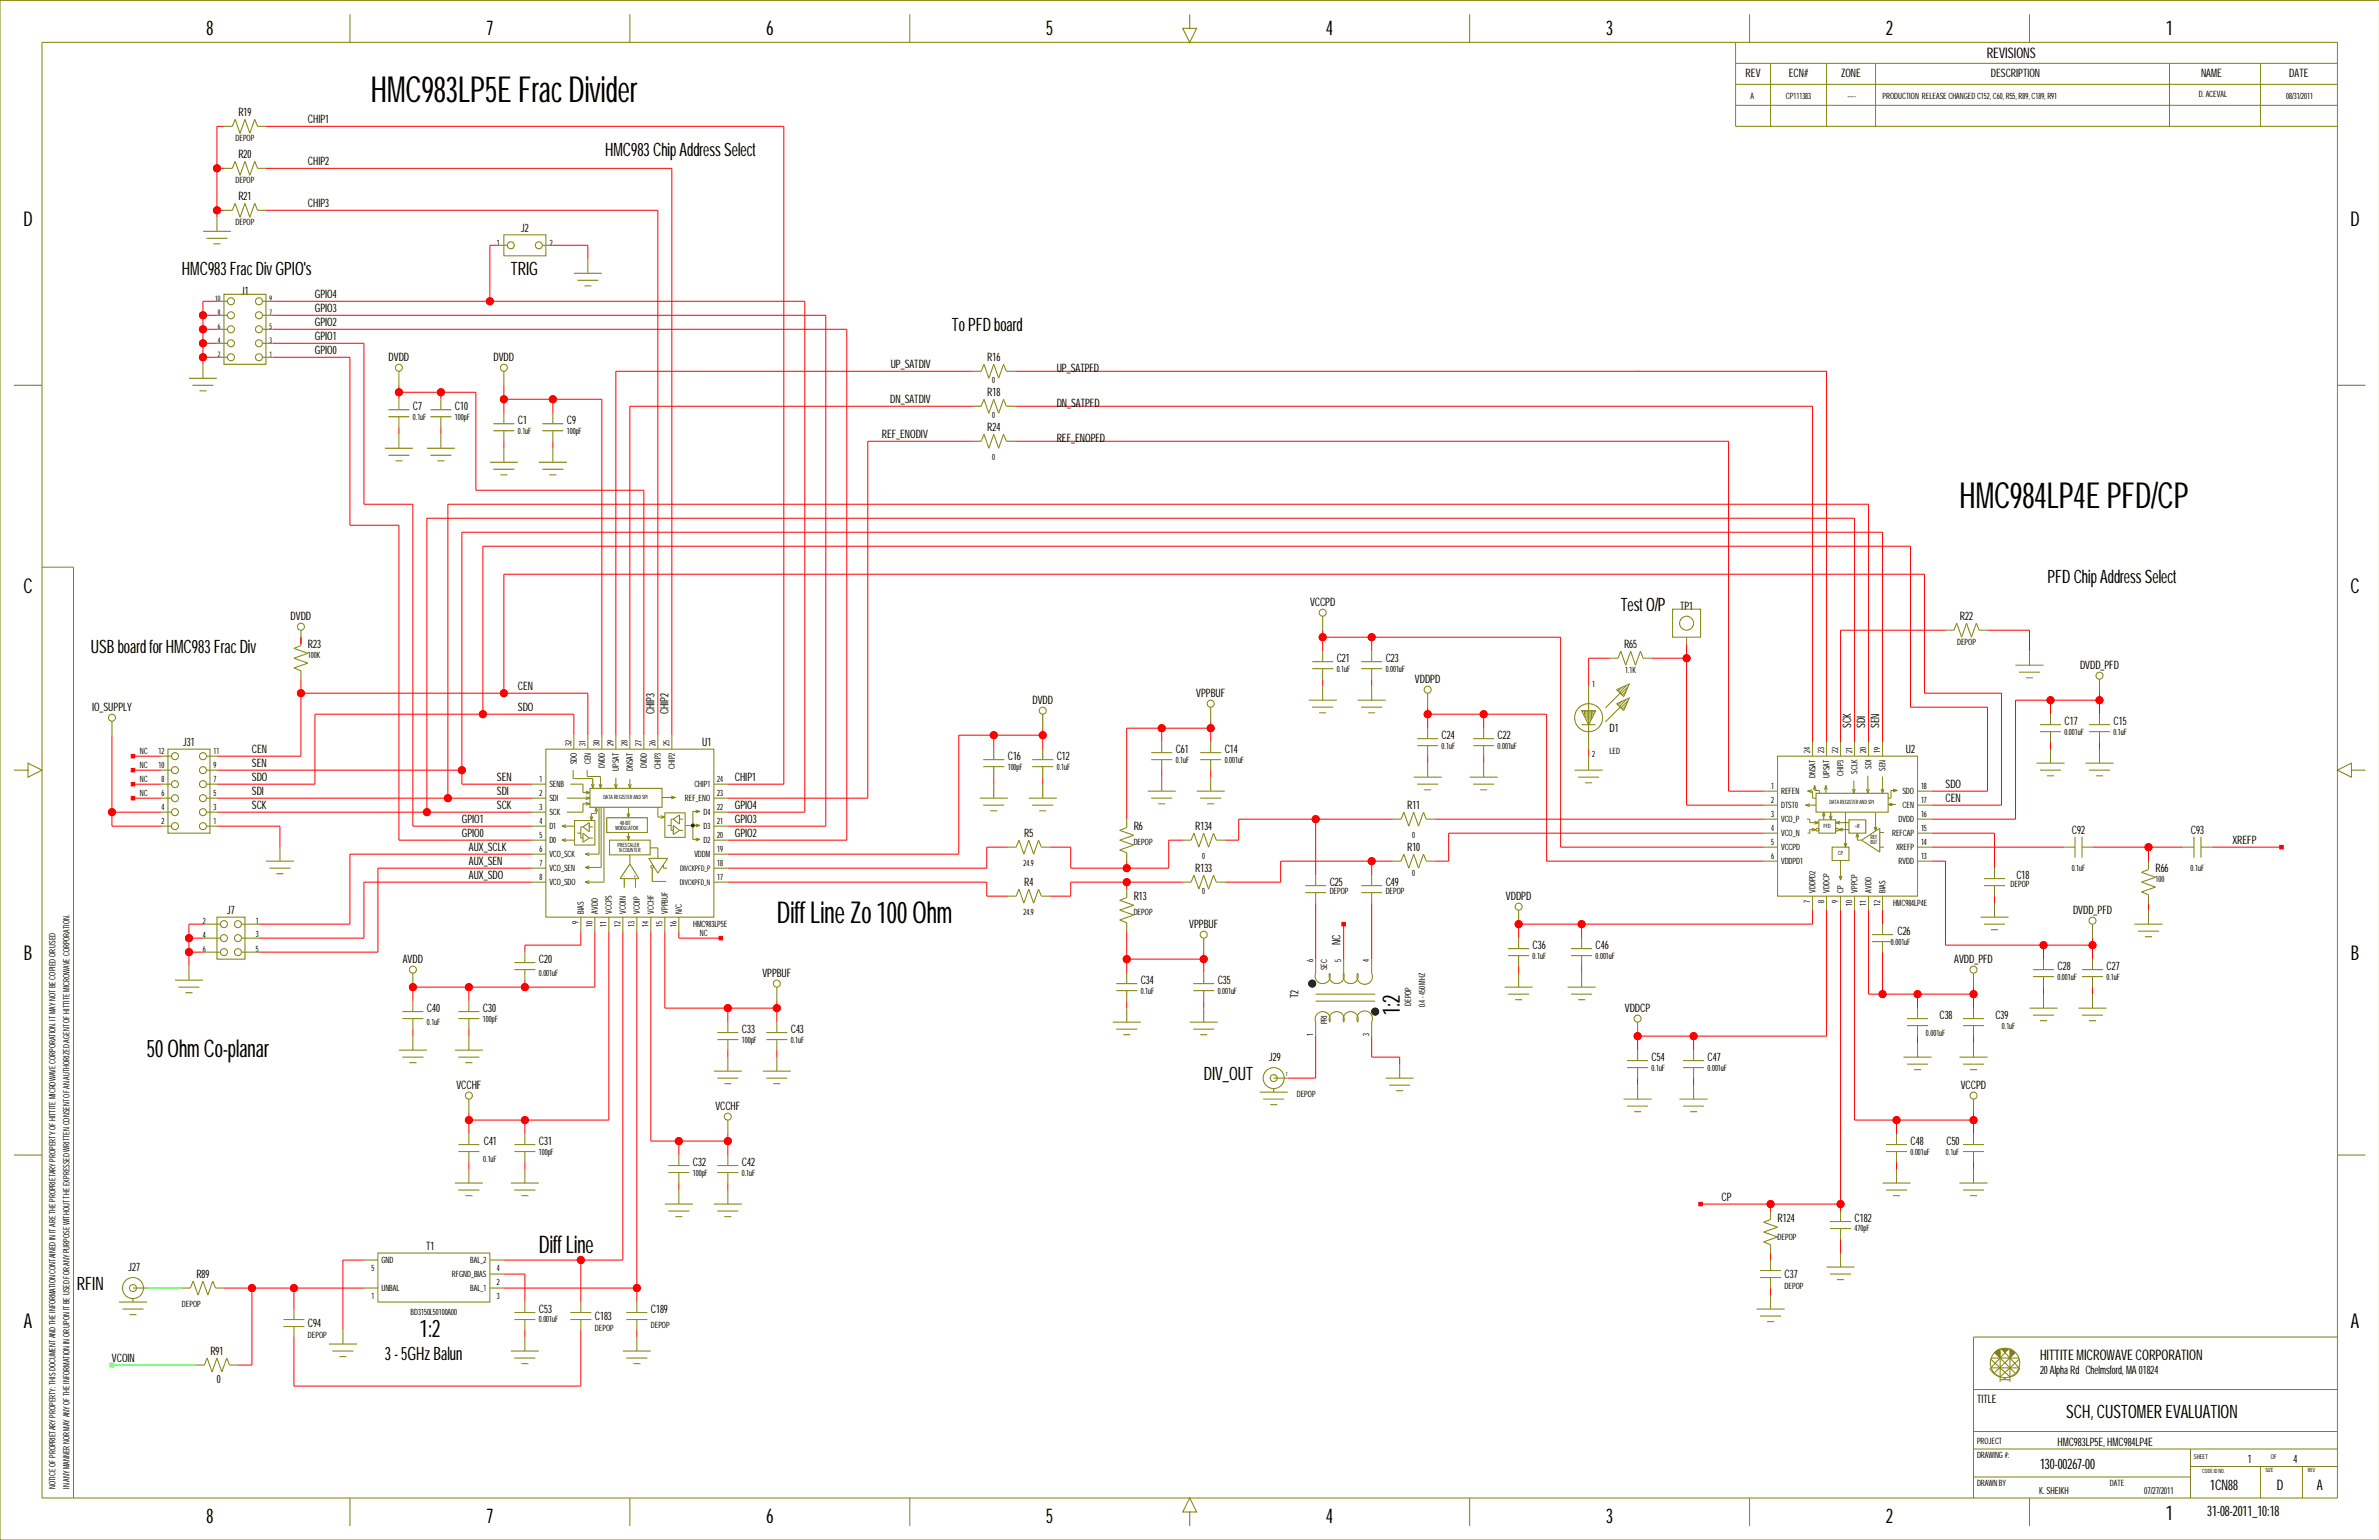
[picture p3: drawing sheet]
<svg xmlns="http://www.w3.org/2000/svg" width="863mm" height="559mm" viewBox="0 0 863 559" stroke-linecap="round" stroke-linejoin="round" font-family="sans-serif">
<defs><g id="words">
<g font-size="13.1">
<text x="134.6" y="37.1">HMC983LP5E Frac Divider</text>
<text x="711" y="184.4">HMC984LP4E PFD/CP</text>
</g>
<text font-size="10.9" x="281.9" y="334.8">Diff Line Zo 100 Ohm</text>
<g font-size="8.8">
<text x="507.9" y="368.3" transform="rotate(-90 507.9 368.3)">1:2</text>
<text x="53.3" y="383.6">50 Ohm Co-planar</text>
<text x="195.5" y="454.7">Diff Line</text>
<text x="152.4" y="485.2">1:2</text>
</g>
<g font-size="7.4">
<text x="74.9" y="12.8">8</text>
<text x="176.5" y="12.8">7</text>
<text x="278.1" y="12.8">6</text>
<text x="379.7" y="12.8">5</text>
<text x="481.2" y="12.8">4</text>
<text x="582.8" y="12.8">3</text>
<text x="684.4" y="12.8">2</text>
<text x="786" y="12.8">1</text>
<text x="8.5" y="81.8">D</text>
<text x="852.8" y="81.8">D</text>
<text x="8.5" y="215.1">C</text>
<text x="852.8" y="215.1">C</text>
<text x="8.6" y="348.5">B</text>
<text x="853" y="348.5">B</text>
<text x="8.6" y="481.8">A</text>
<text x="853" y="481.8">A</text>
<text x="786" y="551.4">1</text>
<text x="74.9" y="552.6">8</text>
<text x="176.5" y="552.6">7</text>
<text x="278.1" y="552.6">6</text>
<text x="379.7" y="552.6">5</text>
<text x="481.2" y="552.6">4</text>
<text x="582.8" y="552.6">3</text>
<text x="684.4" y="552.6">2</text>
</g>
<g font-size="6.7">
<text x="219.5" y="56.7">HMC983 Chip Address Select</text>
<text x="66" y="99.8">HMC983 Frac Div GPIO's</text>
<text x="185.4" y="99.8">TRIG</text>
<text x="345.4" y="120.1">To PFD board</text>
<text x="743" y="211.6">PFD Chip Address Select</text>
<text x="588.1" y="221.7">Test O/P</text>
<text x="33" y="236.9">USB board for HMC983 Frac Div</text>
<text x="436.8" y="391.9">DIV_OUT</text>
<text x="27.9" y="468">RFIN</text>
<text x="139.7" y="493.4">3 - 5GHz Balun</text>
<text x="749.8" y="514.6">SCH, CUSTOMER EVALUATION</text>
</g>
<g font-size="5.3">
<text x="720.9" y="21.2">REVISIONS</text>
<text x="740.2" y="493.3">HITTITE MICROWAVE CORPORATION</text>
<text x="740.2" y="533.2">130-00267-00</text>
<text x="802" y="540.8">1CN88</text>
<text x="826.2" y="540.8">D</text>
<text x="840.7" y="540.8">A</text>
<text x="800.9" y="549.9">31-08-2011_10:18</text>
</g>
<g font-size="4.2">
<text x="633.4" y="27.9">REV</text>
<text x="649.1" y="27.9">ECN#</text>
<text x="668.1" y="27.9">ZONE</text>
<text x="722.4" y="27.9">DESCRIPTION</text>
<text x="798.7" y="27.9">NAME</text>
<text x="830.7" y="27.9">DATE</text>
<text x="86.5" y="42.1">R19</text>
<text x="111.7" y="44.6">CHIP1</text>
<text x="86.5" y="57.3">R20</text>
<text x="111.7" y="59.9">CHIP2</text>
<text x="86.5" y="72.6">R21</text>
<text x="111.7" y="75.1">CHIP3</text>
<text x="189.1" y="84.2">J2</text>
<text x="87.5" y="107.1">J1</text>
<text x="114.3" y="108.1">GPIO4</text>
<text x="114.3" y="113.2">GPIO3</text>
<text x="114.3" y="118.3">GPIO2</text>
<text x="114.3" y="123.4">GPIO1</text>
<text x="114.3" y="128.4">GPIO0</text>
<text x="141" y="131">DVDD</text>
<text x="179.1" y="131">DVDD</text>
<text x="358.2" y="131">R16</text>
<text x="323.2" y="133.5">UP_SATDIV</text>
<text x="383.5" y="135">UP_SATPFD</text>
<text x="358.2" y="143.7">R18</text>
<text x="149.8" y="148.8">C7</text>
<text x="165.1" y="148.8">C10</text>
<text x="323" y="146.2">DN_SATDIV</text>
<text x="383.5" y="147.7">DN_SATPFD</text>
<text x="187.9" y="153.9">C1</text>
<text x="205.7" y="153.9">C9</text>
<text x="320" y="158.9">REF_ENODIV</text>
<text x="358.2" y="156.4">R24</text>
<text x="383.5" y="160.4">REF_ENOPFD</text>
<text x="475.3" y="219.9">VCCPD</text>
<text x="609.6" y="221.4">TP1</text>
<text x="105.5" y="224.9">DVDD</text>
<text x="711.2" y="224.9">R22</text>
<text x="111.7" y="235.2">R23</text>
<text x="589.3" y="235.1">R65</text>
<text x="485" y="240.2">C21</text>
<text x="502.8" y="240.2">C23</text>
<text x="754.8" y="242.7">DVDD_PFD</text>
<text x="187.9" y="250.3">CEN</text>
<text x="513.4" y="247.8">VDDPD</text>
<text x="33.4" y="258">IO_SUPPLY</text>
<text x="187.9" y="258">SDO</text>
<text x="374.6" y="255.4">DVDD</text>
<text x="434.1" y="252.9">VPPBUF</text>
<text x="237.5" y="259.1" transform="rotate(-90 237.5 259.1)">CHIP3</text>
<text x="242.6" y="259.1" transform="rotate(-90 242.6 259.1)">CHIP2</text>
<text x="749.1" y="263.1">C17</text>
<text x="766.9" y="263.1">C15</text>
<text x="523.1" y="268.2">C24</text>
<text x="543.4" y="268.2">C22</text>
<text x="584.1" y="265.6">D1</text>
<text x="671.8" y="264.2" transform="rotate(-90 671.8 264.2)">SCK</text>
<text x="676.8" y="264.2" transform="rotate(-90 676.8 264.2)">SDI</text>
<text x="681.9" y="264.2" transform="rotate(-90 681.9 264.2)">SEN</text>
<text x="66.5" y="270.7">J31</text>
<text x="91.4" y="273.2">CEN</text>
<text x="254.8" y="270.7">U1</text>
<text x="365.7" y="275.8">C16</text>
<text x="383.5" y="275.8">C12</text>
<text x="426.6" y="273.3">C61</text>
<text x="444.4" y="273.3">C14</text>
<text x="691.6" y="273.2">U2</text>
<text x="91.4" y="278.3">SEN</text>
<text x="91.4" y="283.4">SDO</text>
<text x="180.3" y="283.4">SEN</text>
<text x="266.6" y="283.4">CHIP1</text>
<text x="706" y="285.9">SDO</text>
<text x="91.4" y="288.4">SDI</text>
<text x="91.4" y="293.5">SCK</text>
<text x="180.3" y="293.5">SCK</text>
<text x="180.3" y="288.4">SDI</text>
<text x="266.6" y="293.5">GPIO4</text>
<text x="510.6" y="293.5">R11</text>
<text x="706" y="291">CEN</text>
<text x="167.6" y="298.6">GPIO1</text>
<text x="266.6" y="298.6">GPIO3</text>
<text x="167.6" y="303.7">GPIO0</text>
<text x="266.6" y="303.7">GPIO2</text>
<text x="371.6" y="303.7">R5</text>
<text x="411.4" y="301.2">R6</text>
<text x="433.7" y="301.1">R134</text>
<text x="751.8" y="302.5">C92</text>
<text x="795" y="302.5">C93</text>
<text x="170.1" y="308.7">AUX_SCLK</text>
<text x="510.6" y="308.7">R10</text>
<text x="810.1" y="306.2">XREFP</text>
<text x="170.1" y="313.8">AUX_SEN</text>
<text x="433.7" y="316.4">R133</text>
<text x="782.1" y="316.4">R66</text>
<text x="170.1" y="318.9">AUX_SDO</text>
<text x="371.6" y="321.4">R4</text>
<text x="482.5" y="321.5">C25</text>
<text x="502.8" y="321.5">C49</text>
<text x="731.7" y="319">C18</text>
<text x="411.4" y="326.6">R13</text>
<text x="546.5" y="326.5">VDDPD</text>
<text x="82.4" y="331.6">J7</text>
<text x="752.2" y="331.6">DVDD_PFD</text>
<text x="431.5" y="336.7">VPPBUF</text>
<text x="688.5" y="339.3">C26</text>
<text x="486.4" y="342.9" transform="rotate(-90 486.4 342.9)">NC</text>
<text x="556.1" y="344.4">C36</text>
<text x="579" y="344.4">C46</text>
<text x="146.2" y="349.4">AVDD</text>
<text x="195.5" y="349.4">C20</text>
<text x="709.1" y="349.4">AVDD_PFD</text>
<text x="746.6" y="352">C28</text>
<text x="764.4" y="352">C27</text>
<text x="276.6" y="354.5">VPPBUF</text>
<text x="413.9" y="357.1">C34</text>
<text x="441.9" y="357.1">C35</text>
<text x="471.2" y="362.2" transform="rotate(-90 471.2 362.2)">T2</text>
<text x="154.9" y="367.2">C40</text>
<text x="175.2" y="367.2">C30</text>
<text x="589.6" y="367.2">VDDCP</text>
<text x="703.7" y="369.8">C38</text>
<text x="724.1" y="369.8">C39</text>
<text x="269.2" y="374.8">C33</text>
<text x="287" y="374.8">C43</text>
<text x="460.5" y="384.9">J29</text>
<text x="599.3" y="385">C54</text>
<text x="619.6" y="385">C47</text>
<text x="165.6" y="395.1">VCCHF</text>
<text x="711.5" y="395.1">VCCPD</text>
<text x="259.6" y="402.7">VCCHF</text>
<text x="175.5" y="415.5">C41</text>
<text x="195.5" y="415.5">C31</text>
<text x="693.3" y="415.5">C48</text>
<text x="706.3" y="415.5">C50</text>
<text x="251.4" y="423.1">C32</text>
<text x="269.2" y="423.1">C42</text>
<text x="624.7" y="435.7">CP</text>
<text x="645" y="443.4">R124</text>
<text x="672.9" y="443.4">C182</text>
<text x="154.7" y="453.6">T1</text>
<text x="46.6" y="461.1">J27</text>
<text x="71.3" y="463.7">R89</text>
<text x="647.6" y="463.7">C37</text>
<text x="195.5" y="476.4">C53</text>
<text x="215.9" y="479">C183</text>
<text x="236.2" y="476.4">C189</text>
<text x="111.7" y="481.5">C94</text>
<text x="76.3" y="491.6">R91</text>
<text x="40.6" y="494.1">VCOIN</text>
<text x="78.7" y="501.7">0</text>
<text x="740.2" y="498.7">20 Alpha Rd Chelmsford, MA 01824</text>
<text x="717.4" y="508.9">TITLE</text>
<text x="746.6" y="524.7">HMC983LP5E, HMC984LP4E</text>
<text x="815.7" y="531">1</text>
<text x="832.2" y="531">4</text>
</g>
<g font-size="3.5">
<text x="739.9" y="542.2">K. SHEIKH</text>
<text x="778" y="542.2">07/27/2011</text>
</g>
<g font-size="3.2">
<text x="635.2" y="35.8">A</text>
<text x="648.1" y="35.8">CP111383</text>
<text x="670.3" y="35.8">-----</text>
<text x="683.1" y="35.8">PRODUCTION RELEASE CHANGED C152, C60, R55, R89, C189, R91</text>
<text x="797.8" y="35.3">D. ACEVAL</text>
<text x="829.6" y="35.8">08/31/2011</text>
<text x="85.5" y="51.3">DEPOP</text>
<text x="85.5" y="66.5">DEPOP</text>
<text x="85.5" y="81.8">DEPOP</text>
<text x="180.3" y="89.2">1</text>
<text x="199.5" y="89.2">2</text>
<text x="360.1" y="138.9">0</text>
<text x="149.8" y="152.3">0.1uF</text>
<text x="165.1" y="152.3">100pF</text>
<text x="360.1" y="151.6">0</text>
<text x="187.9" y="157.4">0.1uF</text>
<text x="205.7" y="157.4">100pF</text>
<text x="360.1" y="166.8">0</text>
<text x="111.7" y="238.6">100K</text>
<text x="710.1" y="234.1">DEPOP</text>
<text x="485" y="243.7">0.1uF</text>
<text x="502.8" y="243.7">0.001uF</text>
<text x="589.7" y="244.3">1.1K</text>
<text x="577.7" y="249.2">1</text>
<text x="749.1" y="266.6">0.001uF</text>
<text x="766.9" y="266.6">0.1uF</text>
<text x="50.8" y="273.5">NC</text>
<text x="57.5" y="273.5">12</text>
<text x="77.5" y="273.5">11</text>
<text x="207.3" y="270.6" transform="rotate(-90 207.3 270.6)">32</text>
<text x="212.4" y="270.6" transform="rotate(-90 212.4 270.6)">31</text>
<text x="217.5" y="270.6" transform="rotate(-90 217.5 270.6)">30</text>
<text x="222.6" y="270.6" transform="rotate(-90 222.6 270.6)">29</text>
<text x="227.7" y="270.6" transform="rotate(-90 227.7 270.6)">28</text>
<text x="232.7" y="270.6" transform="rotate(-90 232.7 270.6)">27</text>
<text x="237.8" y="270.6" transform="rotate(-90 237.8 270.6)">26</text>
<text x="242.9" y="270.6" transform="rotate(-90 242.9 270.6)">25</text>
<text x="523.1" y="271.6">0.1uF</text>
<text x="543.4" y="271.6">0.001uF</text>
<text x="577.7" y="274.6">2</text>
<text x="584.1" y="273.5">LED</text>
<text x="656.8" y="273.1" transform="rotate(-90 656.8 273.1)">24</text>
<text x="661.9" y="273.1" transform="rotate(-90 661.9 273.1)">23</text>
<text x="667" y="273.1" transform="rotate(-90 667 273.1)">22</text>
<text x="672.1" y="273.1" transform="rotate(-90 672.1 273.1)">21</text>
<text x="677.1" y="273.1" transform="rotate(-90 677.1 273.1)">20</text>
<text x="682.2" y="273.1" transform="rotate(-90 682.2 273.1)">19</text>
<text x="50.8" y="278.6">NC</text>
<text x="57.5" y="278.6">10</text>
<text x="77.5" y="278.6">9</text>
<text x="209.3" y="277.4" transform="rotate(-90 209.3 277.4)">SDO</text>
<text x="214.4" y="277.3" transform="rotate(-90 214.4 277.3)">CEN</text>
<text x="219.4" y="278.7" transform="rotate(-90 219.4 278.7)">DVDD</text>
<text x="224.5" y="279.7" transform="rotate(-90 224.5 279.7)">UPSAT</text>
<text x="229.6" y="279.8" transform="rotate(-90 229.6 279.8)">DNSAT</text>
<text x="234.7" y="278.7" transform="rotate(-90 234.7 278.7)">DVDD</text>
<text x="239.8" y="278.9" transform="rotate(-90 239.8 278.9)">CHIP3</text>
<text x="244.8" y="278.9" transform="rotate(-90 244.8 278.9)">CHIP2</text>
<text x="365.7" y="279.3">100pF</text>
<text x="383.5" y="279.3">0.1uF</text>
<text x="426.6" y="276.7">0.1uF</text>
<text x="444.4" y="276.7">0.001uF</text>
<text x="668.9" y="281.4" transform="rotate(-90 668.9 281.4)">CHIP3</text>
<text x="674" y="280.8" transform="rotate(-90 674 280.8)">SCLK</text>
<text x="679.1" y="278.9" transform="rotate(-90 679.1 278.9)">SDI</text>
<text x="684.2" y="279.7" transform="rotate(-90 684.2 279.7)">SEN</text>
<text x="50.8" y="283.7">NC</text>
<text x="58.6" y="283.7">8</text>
<text x="77.5" y="283.7">7</text>
<text x="195.7" y="283.7">1</text>
<text x="199.3" y="285.6">SENB</text>
<text x="252" y="285.6">CHIP1</text>
<text x="260.3" y="283.7">24</text>
<text x="642.7" y="286.2">1</text>
<text x="658.8" y="282.3" transform="rotate(-90 658.8 282.3)">DNSAT</text>
<text x="663.8" y="282.2" transform="rotate(-90 663.8 282.2)">UPSAT</text>
<text x="697.1" y="286.2">18</text>
<text x="50.8" y="288.7">NC</text>
<text x="58.6" y="293.8">4</text>
<text x="58.6" y="288.7">6</text>
<text x="77.5" y="293.8">3</text>
<text x="77.5" y="288.7">5</text>
<text x="195.7" y="293.8">3</text>
<text x="195.7" y="288.7">2</text>
<text x="199.3" y="290.7">SDI</text>
<text x="248.5" y="290.7">REF_ENO</text>
<text x="260.3" y="293.8">22</text>
<text x="260.3" y="288.7">23</text>
<text x="642.7" y="291.3">2</text>
<text x="646.3" y="288.1">REFEN</text>
<text x="646.3" y="293.2">DTST0</text>
<text x="690.3" y="288.1">SDO</text>
<text x="690.4" y="293.2">CEN</text>
<text x="697.1" y="291.3">17</text>
<text x="58.6" y="298.9">2</text>
<text x="77.5" y="298.9">1</text>
<text x="195.7" y="298.9">4</text>
<text x="199.3" y="295.8">SCK</text>
<text x="255.3" y="295.8">D4</text>
<text x="260.3" y="298.9">21</text>
<text x="642.7" y="296.3">3</text>
<text x="646.3" y="298.3">VCO_P</text>
<text x="688.9" y="298.3">DVDD</text>
<text x="697.1" y="296.3">16</text>
<text x="195.7" y="304">5</text>
<text x="199.3" y="300.8">D1</text>
<text x="199.3" y="305.9">D0</text>
<text x="255.3" y="300.8">D3</text>
<text x="255.3" y="305.9">D2</text>
<text x="260.3" y="304">20</text>
<text x="512.4" y="304">0</text>
<text x="642.7" y="301.4">4</text>
<text x="646.3" y="303.4">VCO_N</text>
<text x="686.6" y="303.4">REFCAP</text>
<text x="697.1" y="301.4">15</text>
<text x="195.7" y="309">6</text>
<text x="199.3" y="311">VCO_SCK</text>
<text x="252" y="311">VDDM</text>
<text x="260.3" y="309">19</text>
<text x="411.4" y="306.5">DEPOP</text>
<text x="436.2" y="311.6">0</text>
<text x="642.7" y="311.6">6</text>
<text x="642.7" y="306.5">5</text>
<text x="646.3" y="308.5">VCCPD</text>
<text x="688" y="308.5">XREFP</text>
<text x="697.1" y="306.5">14</text>
<text x="697.1" y="311.6">13</text>
<text x="195.7" y="314.1">7</text>
<text x="199.3" y="316.1">VCO_SEN</text>
<text x="260.3" y="314.1">18</text>
<text x="371.4" y="314.1">24.9</text>
<text x="512.4" y="317.9">0</text>
<text x="646.3" y="313.5">VDDPD1</text>
<text x="688.9" y="313.5">RVDD</text>
<text x="751.7" y="316.1">0.1uF</text>
<text x="794.9" y="316.1">0.1uF</text>
<text x="195.7" y="319.2">8</text>
<text x="199.3" y="321.2">VCO_SDO</text>
<text x="260.3" y="319.2">17</text>
<text x="658.8" y="323.9" transform="rotate(-90 658.8 323.9)">VDDPD2</text>
<text x="663.8" y="323.9" transform="rotate(-90 663.8 323.9)">VDDCP</text>
<text x="668.9" y="323.9" transform="rotate(-90 668.9 323.9)">CP</text>
<text x="674" y="323.9" transform="rotate(-90 674 323.9)">VPPCP</text>
<text x="679.1" y="323.9" transform="rotate(-90 679.1 323.9)">AVDD</text>
<text x="684.2" y="323.9" transform="rotate(-90 684.2 323.9)">BIAS</text>
<text x="729.6" y="321.7">DEPOP</text>
<text x="782.1" y="319.9">100</text>
<text x="436.2" y="324.3">0</text>
<text x="482.5" y="324.3">DEPOP</text>
<text x="502.8" y="324.3">DEPOP</text>
<text x="656.8" y="327.5" transform="rotate(-90 656.8 327.5)">7</text>
<text x="661.9" y="327.5" transform="rotate(-90 661.9 327.5)">8</text>
<text x="667" y="327.5" transform="rotate(-90 667 327.5)">9</text>
<text x="672.1" y="328.6" transform="rotate(-90 672.1 328.6)">10</text>
<text x="677.1" y="328.6" transform="rotate(-90 677.1 328.6)">11</text>
<text x="682.2" y="328.6" transform="rotate(-90 682.2 328.6)">12</text>
<text x="686.9" y="328.8">HMC984LP4E</text>
<text x="73.6" y="335.3">2</text>
<text x="92.9" y="335.3">1</text>
<text x="209.9" y="335.1" transform="rotate(-90 209.9 335.1)">9</text>
<text x="211.8" y="331.5" transform="rotate(-90 211.8 331.5)">BIAS</text>
<text x="216.9" y="331.5" transform="rotate(-90 216.9 331.5)">AVDD</text>
<text x="222" y="331.5" transform="rotate(-90 222 331.5)">VCCPS</text>
<text x="227.1" y="331.5" transform="rotate(-90 227.1 331.5)">VCOIN</text>
<text x="232.1" y="331.5" transform="rotate(-90 232.1 331.5)">VCOIP</text>
<text x="237.2" y="331.5" transform="rotate(-90 237.2 331.5)">VCCHF</text>
<text x="242.3" y="331.5" transform="rotate(-90 242.3 331.5)">VPPBUF</text>
<text x="247.4" y="331.5" transform="rotate(-90 247.4 331.5)">N/C</text>
<text x="371.4" y="331.9">24.9</text>
<text x="411.4" y="331.9">DEPOP</text>
<text x="73.6" y="340.4">4</text>
<text x="92.9" y="339.9">3</text>
<text x="215" y="336.2" transform="rotate(-90 215 336.2)">10</text>
<text x="220" y="336.2" transform="rotate(-90 220 336.2)">11</text>
<text x="225.1" y="336.2" transform="rotate(-90 225.1 336.2)">12</text>
<text x="230.2" y="336.2" transform="rotate(-90 230.2 336.2)">13</text>
<text x="235.3" y="336.2" transform="rotate(-90 235.3 336.2)">14</text>
<text x="240.4" y="336.2" transform="rotate(-90 240.4 336.2)">15</text>
<text x="245.4" y="336.2" transform="rotate(-90 245.4 336.2)">16</text>
<text x="251.5" y="336.4">HMC983LP5E</text>
<text x="253.9" y="339.5">NC</text>
<text x="73.6" y="345.5">6</text>
<text x="92.9" y="345.5">5</text>
<text x="556.1" y="347.8">0.1uF</text>
<text x="579" y="347.8">0.001uF</text>
<text x="686.2" y="342.7">0.001uF</text>
<text x="476.5" y="349.1" transform="rotate(-90 476.5 349.1)">6</text>
<text x="481.6" y="352.1" transform="rotate(-90 481.6 352.1)">SEC</text>
<text x="486.7" y="349.1" transform="rotate(-90 486.7 349.1)">5</text>
<text x="496.8" y="349.1" transform="rotate(-90 496.8 349.1)">4</text>
<text x="195.5" y="354.2">0.001uF</text>
<text x="746.6" y="355.4">0.001uF</text>
<text x="764.4" y="355.4">0.1uF</text>
<text x="413.9" y="360.5">0.1uF</text>
<text x="441.9" y="360.5">0.001uF</text>
<text x="512.1" y="365" transform="rotate(-90 512.1 365)">DEPOP</text>
<text x="517.1" y="365.5" transform="rotate(-90 517.1 365.5)">0.4 - 450 MHZ</text>
<text x="154.9" y="371.9">0.1uF</text>
<text x="175.2" y="370.7">100pF</text>
<text x="481.6" y="371.6" transform="rotate(-90 481.6 371.6)">PRI</text>
<text x="476.5" y="376" transform="rotate(-90 476.5 376)">1</text>
<text x="496.8" y="376" transform="rotate(-90 496.8 376)">3</text>
<text x="698.9" y="375.8">0.001uF</text>
<text x="726.4" y="373.2">0.1uF</text>
<text x="269.2" y="378.3">100pF</text>
<text x="287" y="378.3">0.1uF</text>
<text x="599.3" y="388.4">0.1uF</text>
<text x="619.6" y="388.4">0.001uF</text>
<text x="470.6" y="397.9">DEPOP</text>
<text x="195.5" y="418.9">100pF</text>
<text x="693.3" y="418.9">0.001uF</text>
<text x="706.1" y="418.9">0.1uF</text>
<text x="175.3" y="421.5">0.1uF</text>
<text x="251.4" y="426.5">100pF</text>
<text x="269.2" y="426.5">0.1uF</text>
<text x="645" y="450">DEPOP</text>
<text x="672.9" y="446.9">470pF</text>
<text x="134.8" y="461.3">5</text>
<text x="138.4" y="458.3">GND</text>
<text x="170.7" y="458.3">BAL_2</text>
<text x="180.3" y="461.3">4</text>
<text x="164" y="463.4">RFGND_BIAS</text>
<text x="180.3" y="466.4">2</text>
<text x="647.6" y="467.8">DEPOP</text>
<text x="134.8" y="471.4">1</text>
<text x="138.4" y="468.4">UNBAL</text>
<text x="170.7" y="468.4">BAL_1</text>
<text x="180.3" y="471.4">3</text>
<text x="66" y="474.1">DEPOP</text>
<text x="149" y="477.3">BD3150L50100A00</text>
<text x="195.5" y="479.9">0.001uF</text>
<text x="111.7" y="485.5">DEPOP</text>
<text x="215.9" y="483">DEPOP</text>
<text x="236.2" y="481.7">DEPOP</text>
<text x="717.4" y="523.8">PROJECT</text>
<text x="717.4" y="528.9">DRAWING #:</text>
<text x="717.4" y="539">DRAWN BY</text>
<text x="765.6" y="539">DATE</text>
<text x="20.1" y="540.3" transform="rotate(-90 20.1 540.3)">NOTICE OF PROPRIETARY PROPERTY: THIS DOCUMENT AND THE INFORMATION CONTAINED IN IT ARE THE PROPRIETARY PROPERTY OF HITTITE MICROWAVE CORPORATION. IT MAY NOT BE COPIED OR USED</text>
<text x="25.2" y="540.3" transform="rotate(-90 25.2 540.3)">IN ANY MANNER NOR MAY ANY OF THE INFORMATION IN OR UPON IT BE USED FOR ANY PURPOSE WITHOUT THE EXPRESSED WRITTEN CONSENT OF AN AUTHORIZED AGENT OF HITTITE MICROWAVE CORPORATION.</text>
</g>
<g font-size="2.8">
<text x="78.1" y="109.1">10</text>
<text x="97.8" y="109.1">9</text>
<text x="79" y="114.2">8</text>
<text x="79" y="119.3">6</text>
<text x="97.8" y="119.3">5</text>
<text x="97.8" y="114.2">7</text>
<text x="79" y="124.3">4</text>
<text x="97.8" y="124.3">3</text>
<text x="79" y="129.4">2</text>
<text x="97.8" y="129.4">1</text>
<text x="246.8" y="316">DIVCKPFD_P</text>
<text x="246.7" y="321">DIVCKPFD_N</text>
</g>
<g font-size="2.5">
<text x="796.1" y="529.4">SHEET</text>
<text x="824" y="529.4">OF</text>
</g>
<g font-size="2.1">
<text x="218.9" y="290.1">DATA REGISTER AND SPI</text>
<text x="663.8" y="291.9">DATA REGISTER AND SPI</text>
<text x="225.1" y="299.2">48-BIT</text>
<text x="223.4" y="301">MODULATOR</text>
<text x="661.7" y="300.5">PFD</text>
<text x="673.1" y="300.5">÷R</text>
<text x="678.7" y="304.5">REF</text>
<text x="224.1" y="307.3">PRESCALER</text>
<text x="224.6" y="309.1">N-COUNTER</text>
<text x="667" y="310.4">CP</text>
<text x="678.7" y="306.3">BUF</text>
<text x="226.3" y="318.8">-</text>
<text x="229.9" y="318.5">+</text>
<text x="466.5" y="390.6">1</text>
<text x="799.1" y="534.4">CODE ID NO.</text>
<text x="822.1" y="534.1">SIZE</text>
<text x="837.4" y="534.1">REV</text>
</g>
</g></defs>
<g fill="none" stroke="#808000" stroke-width=".36">
<path d="M15.2 15.4h833v528.2h-833zM127 5.2v10.2M228.5 5.2v10.2M330.1 5.2v10.2M431.7 5.2v5.1h2.5l-2.5 5.1-2.5-5.1h2.5M533.3 5.2v10.2M629.8 15.4v30.4h218.4M634.9 5.2v10.2M736.4 5.2v10.2M863.3 .1h-863.3v558.7h863.3M629.8 23h218.4M629.8 30.6h218.4"/>
<path d="M629.8 38.2h218.4M642.5 23v22.8M662.8 23v22.8M680.6 23v22.8M787.2 23v22.8M820.2 23v22.8M81.3 45.8h3l1-2.5 1.8 5.1 1.8-5.1 1.8 5.1 1.7-5.1 1.1 2.5h3M78.7 78.8v5.1M81.3 61.1h3l1-2.6 1.8 5.1 1.8-5.1 1.8 5.1 1.7-5.1 1.1 2.6h3M81.3 76.3h3l1-2.5 1.8 5 1.8-5 1.8 5 1.7-5 1.1 2.5h3M73.6 83.9h10.2M74.9 86.5h7.6"/>
<path d="M77.5 88.5h2.5M180.3 89h3.8M182.8 85.2h15.3v7.6h-15.3zM196.8 89h3.8M208.2 99.2h10.2M213.3 94.1v5.1M78.7 119.5h3.8M78.7 114.4h3.8M78.7 109.3h3.8M81.3 106.8h15.2v25.4h-15.2zM95.2 119.5h3.8M95.2 114.4h3.8"/>
<path d="M95.2 109.3h3.8M209.5 101.7h7.6M212 103.7h2.6M5.1 139.8h10.1M68.6 137.3h10.1M69.8 139.8h7.7M73.6 132.2v5.1M78.7 129.6h3.8M78.7 124.6h3.8M95.2 129.6h3.8M95.2 124.6h3.8M144.7 134.7v5.1"/>
<path d="M182.8 134.7v5.1M353 134.7h3l1-2.5 1.8 5.1 1.8-5.1 1.8 5.1 1.8-5.1 1 2.5h3M848.2 139.8h10.1M72.4 141.8h2.5M140.9 151.2h7.7M140.9 148.7h7.7M144.7 144.9v3.8M144.7 151.2v3.8M144.7 157.6v5.1M156.2 151.2h7.6M156.2 148.7h7.6M160 144.9v3.8"/>
<path d="M160 151.2v3.8M160 157.6v5.1M179 156.3h7.6M179 153.8h7.6M182.8 150v3.8M182.8 156.3v3.8M196.8 156.3h7.6M196.8 153.8h7.6M200.6 150v3.8M200.6 156.3v3.8M353 147.4h3l1-2.5 1.8 5.1 1.8-5.1 1.8 5.1 1.8-5.1 1 2.5h3M139.7 162.7h10.1"/>
<path d="M140.9 165.2h7.7M143.5 167.2h2.5M154.9 162.7h10.2M156.2 165.2h7.6M158.7 167.2h2.6M177.8 167.7h10.1M179 170.3h7.6M181.6 172.3h2.5M182.8 162.7v5M195.5 167.7h10.2M196.8 170.3h7.6M199.3 172.3h2.6"/>
<path d="M200.6 162.7v5M353 160.1h3l1-2.5 1.8 5.1 1.8-5.1 1.8 5.1 1.8-5.1 1 2.5h3M15.2 205.8h11.5v337.8M109.2 228.7v5.6l-2.5 1 5 1.8-5 1.7 5 1.8-5 1.8 2.5 1v3.1M480 223.6v5.1M480 236.3v3.8M497.7 236.3v3.8M584.1 238.8h3l1-2.5 1.8 5.1 1.8-5.1 1.8 5.1 1.7-5.1 1.1 2.5h3M606.9 221.1h10.2v10.1h-10.2zM609.5 238.8h.1M612 231.2v2.6M706 228.7h3l1-2.6 1.8 5.1 1.8-5.1 1.8 5.1 1.7-5.1 1 2.6h3.1"/>
<path d="M736.4 236.3v5.1M378.4 259.1v5.1M439.3 256.6v5.1M474.9 254.1h10.1M476.1 256.6h7.7M476.1 242.6h7.7M476.1 240.1h7.7M478.7 258.6h2.5M480 242.6v3.9M480 249v5.1M492.6 254.1h10.2M493.9 256.6h7.6"/>
<path d="M493.9 242.6h7.6M493.9 240.1h7.6M496.5 258.6h2.5M497.7 242.6v3.9M497.7 249v5.1M518 251.5v5.1M573.9 257.9h5.1l-2.6 5.1zM574.4 257.9v.5M574.9 257.9v1.5M575.4 257.9v2.5M575.9 257.9v3.5M576.4 249v13.4"/>
<path d="M577 257.9v3.5M577.5 257.9v3M578 257.9v1.5M578.5 257.9v.5M586.6 255.3l4.6-2-2.1 4.6zM586.6 250.3l4.6-2.1-2.1 4.6zM588.1 256.4l-5.6 5.5M588.1 251.3l-5.6 5.6M588.6 254.3l-1.5 1.5M588.6 249.2l-1.5 1.6M590.2 253.8l-2.6 2.6M590.2 255.8l-1.6 1.6"/>
<path d="M590.2 250.8l-1.6 1.5M590.2 248.7l-2.6 2.6M590.7 254.3l-2.6 2.6M590.7 249.2l-2.6 2.6M731.4 241.4h10.1M732.6 243.9h7.6M735.2 245.9h2.5M744.1 259.1v3.9M761.8 246.5v5M761.8 259.1v3.9M5.1 279.5h5.1v-2.6l5 2.6-5 2.5v-2.5M40.6 261.7v5.1"/>
<path d="M58.4 279.5h3.8M58.4 274.4h3.8M60.9 271.8h15.3v30.5h-15.3zM74.9 279.5h3.8M74.9 274.4h3.8M198.1 271.8h60.9v61h-60.9zM208 279.5v3h7.1v3.6M208.2 266.8v5M213.1 279.5v2.2h4.8v4.4M213.3 266.8v5M218.4 266.8v5M223.5 266.8v5"/>
<path d="M228.5 266.8v5M233.6 266.8v5M238.7 266.8v5M243.8 266.8v5M356.8 278.2h7.6M356.8 275.7h7.6M360.6 271.8v3.9M360.6 278.2v3.8M374.6 278.2h7.6M374.6 275.7h7.6M378.4 271.8v3.9M378.4 278.2v3.8"/>
<path d="M417.7 275.7h7.7M417.7 273.1h7.7M421.5 269.3v3.8M421.5 275.7v3.8M435.5 275.7h7.6M435.5 273.1h7.6M439.3 269.3v3.8M439.3 275.7v3.8M514.2 270.6h7.7M514.2 268h7.7M518 264.2v3.8M518 270.6v3.8"/>
<path d="M518 276.9v5.1M534.5 270.6h7.7M534.5 268h7.7M538.4 264.2v3.8M538.4 270.6v3.8M538.4 276.9v5.1M571.4 279.5h10.1M573.9 263h5.1M576.4 263v8.8M576.4 274.4v5.1M645 274.4h50.8v50.8h-50.8zM657.7 269.3v5.1"/>
<path d="M662.8 269.3v5.1M667.9 269.3v5.1M672.9 269.3v5.1M678 269.3v5.1M683.1 269.3v5.1M739 276.9h10.1M740.2 279.5h7.7M740.2 263h7.7M740.2 265.5h7.7M744.1 265.5v3.8M744.1 271.8v5.1M756.7 276.9h10.2"/>
<path d="M758 279.5h7.6M758 263h7.6M758 265.5h7.6M761.8 265.5v3.8M761.8 271.8v5.1M853.2 279.5v-2.6l-5 2.6 5 2.5v-2.5h5.1M58.4 284.5h3.8M58.4 289.6h3.8M58.4 294.7h3.8M58.4 299.8h3.8M74.9 284.5h3.8M74.9 289.6h3.8"/>
<path d="M74.9 294.7h3.8M74.9 299.8h3.8M193 284.5h5.1M193 289.6h5.1M193 294.7h5.1M193 299.8h5.1M203.9 299.8h4.6M203.9 299.8l1.5 .5M205.4 299.3l-1.5 .5M205.7 289.6h8.4M207 284.5h4.5v3.1h2.6M208.5 297.7h7.4v8.9h-7.4z"/>
<path d="M212.5 289.1l1.6 .5M212.5 287.1l1.6 .5M212.5 291.1l1.6 .6M214.1 286.1h26.1v6.8h-26.1zM214.1 291.7h-2.6v3h-5.8M214.1 289.6l-1.6 .5M214.1 287.6l-1.6 .5M214.1 291.7l-1.6 .5M214.1 296.2l.5 1.5M214.6 284.5l.5 1.6M215.1 296.2l-.5 1.5M215.6 284.5l-.5 1.6"/>
<path d="M216.4 292.9v2.3h-1.8v2.5M216.4 292.9l.5 1.5M216.4 292.9l-.5 1.5M217.4 292.9v17h-5.1M217.4 284.5l.5 1.6M218.1 292.9v21.9h-5.8M218.4 284.5l-.5 1.6M219.2 292.9v27.2h-6.9M220.2 296.7h14.7v5.4h-14.7zM223 284.5l.5 1.6M223.5 282.3v3.8M224 284.5l-.5 1.6"/>
<path d="M227.5 295.2l.5 1.5M228 284.5l.5 1.6M228 292.9v3.8M228.5 282.8v3.3M228.5 295.2l-.5 1.5M229.1 284.5l-.6 1.6M238.7 292.9v3.6h2.5M239.7 296l1.5 .5M240.2 289.4h4.9M241.2 295h7.4v8.8h-7.4zM241.2 296.5l-1.5 .5M242.3 299.5h1.2"/>
<path d="M243.5 288.9l1.6 .5M244.3 297.2h-.8v4.1h.8M244.3 297.2l2.3-1.5v3.3zM244.3 299.5l2.3 1.8-2.3 1.5zM245.1 289.4l-1.6 .5M246.6 297.2h1.2M248.6 299.5h5.3M252.4 299l1.5 .5M252.4 293.9l1.5 .5M253.9 294.4h-2.5v10.2h2.5M253.9 299.5l-1.5 .5M253.9 294.4l-1.5 .6"/>
<path d="M259 284.5h5.1M259 289.6h5.1M259 294.7h5.1M259 299.8h5.1M355.5 289.6h10.2M356.8 292.2h7.6M359.3 294.2h2.6M360.6 284.5v5.1M373.3 289.6h10.2M374.6 292.2h7.6M377.1 294.2h2.5M378.4 284.5v5.1"/>
<path d="M408.8 297.2v3.1l-2.5 1 5.1 1.8-5.1 1.8 5.1 1.7-5.1 1.8 2.5 1v3.1M416.5 287.1h10.1M417.7 289.6h7.7M420.3 291.7h2.5M421.5 282v5.1M434.2 287.1h10.2M435.5 289.6h7.6M438.1 291.7h2.5M439.3 282v5.1M505.3 297.2h3.1l1-2.5 1.8 5.1 1.8-5.1 1.7 5.1 1.8-5.1 1 2.5h3.1M513 282h10.1M514.2 284.5h7.7"/>
<path d="M516.8 286.6h2.5M533.3 282h10.1M534.5 284.5h7.7M537.1 286.6h2.5M572.6 282h7.7M575.2 284h2.5M629.8 292.2h.1M639.9 297.2h.1M639.9 292.2h5.1M639.9 287.1h5.1M639.9 297.2h5.1M647.6 297.2h.1"/>
<path d="M655.2 292.2h3.8M655.2 292.2l1.5 .5M655.7 297.2h1v1.3h3.3M655.9 287.1h1.8v2.5h1.3M655.9 287.1l1.6 .5M656.7 291.7l-1.5 .5M657.5 286.6l-1.6 .5M658.5 298l1.5 .5M658.5 285.1v1.7h1.7M658.5 285.1l.5 1.5M658.5 285.1l-.5 1.5M659 287.8h26.1v6.9h-26.1z"/>
<path d="M660 297.5h6.1v4.8h-6.1zM660 298.5l-1.5 .5M660.2 287.1v.7M661.8 294.7l.5 1.5M661.8 294.7l-.5 1.5M661.8 294.7v2.8M662.5 285.1v2.7M662.5 285.1l-.5 1.5M662.5 285.1l.5 1.5M663.8 296l.5 1.5M664.3 294.7v2.8M664.8 296l-.5 1.5"/>
<path d="M666.1 298.5h4.8M666.1 298.5l1.5 .5M667.6 298l-1.5 .5M669.6 294.7v12.7M670.9 297.5h6.1v4.8h-6.1zM672.2 286.3l.5 1.5M672.7 283.3v4.5M673.2 286.3l-.5 1.5M677.3 286.3l.5 1.5M677.8 281.5v6.3M678.3 286.3l-.5 1.5M680.6 294.7v6.9"/>
<path d="M682.6 286.3l.5 1.5M683.1 281.7v6.1M683.6 286.3l-.5 1.5M685.1 291.9l1.6 .5M685.1 291.9h2.8M686.7 291.4l-1.6 .5M686.9 286.3l1.5 .5M688.4 286.8h-2.2v2.8h-1.1M688.4 286.8l-1.5 .5M695.8 292.2h5.1M695.8 287.1h5.1M695.8 297.2h5.1"/>
<path d="M742.8 281.5h2.5M760.6 281.5h2.5M96.5 312.5h10.2M97.8 315h7.6M100.3 317h2.5M101.6 307.4v5.1M193 304.9h5.1M193 309.9h5.1M193 315h5.1M203.9 304.9h4.6M203.9 304.9l1.5 .5M205.4 304.3l-1.5 .6"/>
<path d="M209.5 302.3h1.3M211.5 300h-.7v4.1h.7M211.5 300l2.3-1.5v3.3zM211.5 302.3l2.3 1.8-2.3 1.5zM212.3 309.9l1.5 .5M212.3 314.8l1.5 .5M213.8 319.6l-1.5 .5M213.8 304.1h1.3M213.8 300h1.3M213.8 309.4l-1.5 .5M213.8 314.3l-1.5 .5M221.2 304.9h14.7v5.3h-14.7z"/>
<path d="M226.5 318.8v3.3M227.5 303.3l.5 1.6M228 302.1v2.8M228.5 310.2v3.3M228.5 313.5l3.3 5.3h-6.8zM228.5 303.3l-.5 1.6M230.6 318.8v3.3M235.4 311.5h6.9l-3.6 5.3zM235.9 307.7h2.8v3.8M236.7 315v4.8h5.1M240.7 313.7v1.3h1.3M246.6 301.3h1.2"/>
<path d="M252.4 304.1l1.5 .5M253.9 304.6l-1.5 .5M259 304.9h5.1M259 309.9h5.1M259 315h5.1M365.7 307.4h3l1-2.5 1.8 5 1.8-5 1.8 5 1.8-5 1 2.5h3M429.2 304.9h3l1-2.6 1.8 5.1 1.8-5.1 1.8 5.1 1.7-5.1 1.1 2.6h3M477.4 317.6v3.8M497.7 317.6v3.8M505.3 312.5h3.1l1-2.6 1.8 5.1 1.8-5.1 1.7 5.1 1.8-5.1 1 2.6h3.1M639.9 307.4h5.1M639.9 312.5h5.1"/>
<path d="M639.9 302.3h5.1M657.5 300.5l1.5 .5M659 301h-2.3v1.3h-.8M659 301l-1.5 .6M664.8 307.4h6.1v4.8h-6.1zM667.1 301h3.8M667.1 301l1.5 .6M667.4 317.8l.5 1.5M667.9 312.2v7.1M668.4 317.8l-.5 1.5M668.6 300.5l-1.5 .5M669.1 305.9l.5 1.5"/>
<path d="M670.2 305.9l-.6 1.5M674 302.3v2.6h1.5M674 302.3l-.5 1.5M674 302.3l.5 1.5M675.5 304.9l6.6-4.4v8.7zM680.1 300l.5 1.6M681.1 300l-.5 1.6M682.1 307.4h1.5M682.1 302.1h1.5M695.8 307.4h5.1M695.8 312.5h5.1M695.8 302.3h5.1"/>
<path d="M719.9 318.8h7.6M723.7 315v3.8M749.1 307.4h3.8M752.9 303.6v7.6M755.5 307.4h3.8M755.5 303.6v7.6M779.6 312.5v3l-2.5 1 5 1.8-5 1.8 5 1.8-5 1.7 2.5 1.1v3M792.3 307.4h3.8M796.1 303.6v7.6M798.6 307.4h3.9M798.6 303.6v7.6M73.6 335.3h6.4"/>
<path d="M78.7 332.8h10.2v15.2h-10.2zM87.6 335.3h6.4M193 320.1h5.1M210.8 332.8v5.1M212.3 320.1l1.5 .5M215.9 332.8v5.1M220.9 332.8v5.1M226 332.8v5.1M231.1 332.8v5.1M236.2 332.8v5.1M241.2 332.8v5.1M246.3 332.8v5.1"/>
<path d="M259 320.1h5.1M365.7 325.2h3l1-2.6 1.8 5.1 1.8-5.1 1.8 5.1 1.8-5.1 1 2.6h3M408.8 322.6v3.1l-2.5 1 5.1 1.8-5.1 1.8 5.1 1.7-5.1 1.8 2.5 1v3.1M429.2 320.1h3l1-2.5 1.8 5 1.8-5 1.8 5 1.7-5 1.1 2.5h3M473.6 321.4h7.6M473.6 323.9h7.6M477.4 323.9v3.8M493.9 321.4h7.6M493.9 323.9h7.6M497.7 323.9v3.8M551.1 330.3v5M657.7 325.2v5.1"/>
<path d="M662.8 325.2v5.1M667.9 325.2v5.1M672.9 325.2v5.1M678 325.2v5.1M679.3 339.1h7.6M683.1 325.2v5.1M683.1 335.3v3.8M718.7 332.8h10.1M719.9 335.3h7.6M719.9 321.4h7.6M722.5 337.4h2.5M723.7 321.4v3.8"/>
<path d="M723.7 327.7v5.1M759.3 335.3v5.1M774.5 335.3h10.2M775.8 337.9h7.6M778.3 339.9h2.6M779.6 330.3v5M63.5 355.6h10.1M64.8 358.2h7.6M68.6 350.6v5M73.6 340.4h6.4M73.6 345.5h6.4M87.6 340.4h6.4"/>
<path d="M87.6 345.5h6.4M149.8 353.1v5.1M186.6 351.8h7.7M186.6 349.3h7.7M190.5 345.5v3.8M190.5 351.8v3.8M281.9 358.2v5.1M405 359.5h7.7M405 356.9h7.7M408.8 353.1v3.8M408.8 359.5v3.8M433 359.5h7.6"/>
<path d="M433 356.9h7.6M436.8 340.4v5.1M436.8 353.1v3.8M436.8 359.5v3.8M477.4 348v5.1a2.76 2.76 0 0 0 2.6 3.8 2.76 2.76 0 0 0 2.5-3.8 2.75 2.75 0 0 0 2.5 3.8 2.75 2.75 0 0 0 2.6-3.8M487.6 348v5.1M497.7 348v5.1a2.83 2.83 0 0 1-2.5 4.1 2.83 2.83 0 0 1-2.6-4.1 2.75 2.75 0 0 1-2.5 3.8 2.75 2.75 0 0 1-2.5-3.8M546 358.2h10.1M547.2 346.8h7.7M547.2 344.2h7.7M551.1 340.4v3.8M551.1 346.8v3.8"/>
<path d="M551.1 353.1v5.1M568.8 358.2h10.2M570.1 346.8h7.6M570.1 344.2h7.6M573.9 340.4v3.8M573.9 346.8v3.8M573.9 353.1v5.1M679.3 341.7h7.6M683.1 341.7v3.8M716.1 353.1v5.1M737.7 351.8h7.6M737.7 354.4h7.6"/>
<path d="M741.5 348v3.8M741.5 354.4v3.8M755.5 351.8h7.6M755.5 354.4h7.6M759.3 348v3.8M759.3 354.4v3.8M67.3 360.2h2.5M146 369.6h7.6M146 367.1h7.6M149.8 363.3v3.8M149.8 369.6v3.8M149.8 376v5"/>
<path d="M166.3 369.6h7.7M166.3 367.1h7.7M170.1 363.3v3.8M170.1 369.6v3.8M170.1 376v5M260.3 377.2h7.6M260.3 374.7h7.6M264.1 370.9v3.8M264.1 377.2v3.8M278.1 377.2h7.6M278.1 374.7h7.6M281.9 370.9v3.8"/>
<path d="M281.9 377.2v3.8M403.8 370.9h10.1M405 373.4h7.7M407.6 375.5h2.5M408.8 365.8v5.1M431.7 370.9h10.2M433 373.4h7.6M435.5 375.5h2.6M436.8 365.8v5.1M477.4 360.7h21.6M477.4 370.9v5.1M477.4 363.3h21.6"/>
<path d="M477.4 370.9a2.76 2.76 0 0 1 2.6-3.8 2.76 2.76 0 0 1 2.5 3.8 2.75 2.75 0 0 1 2.5-3.8 2.75 2.75 0 0 1 2.6 3.8 2.76 2.76 0 0 1 2.5-3.8 2.76 2.76 0 0 1 2.5 3.8M492.6 370.9a2.83 2.83 0 0 1 2.6-4.1 2.83 2.83 0 0 1 2.5 4.1v5.1M547.2 360.7h7.7M549.8 362.8h2.5M570.1 360.7h7.6M572.6 362.8h2.6M594.2 370.9v5.1M692 369.6h7.6M692 372.2h7.6M695.8 365.8v3.8M695.8 372.2v3.8M695.8 378.5v5.1"/>
<path d="M712.3 369.6h7.6M712.3 372.2h7.6M716.1 365.8v3.8M716.1 372.2v3.8M716.1 378.5v5.1M736.4 365.8h10.2M737.7 368.3h7.6M740.2 370.4h2.6M741.5 360.7v5.1M754.2 365.8h10.2M755.5 368.3h7.6M758 370.4h2.6"/>
<path d="M759.3 360.7v5.1M144.7 381h10.2M146 383.6h7.6M148.6 385.6h2.5M165.1 381h10.1M166.3 383.6h7.7M168.9 385.6h2.5M170.1 398.8v5.1M259 388.7h10.2M260.3 391.2h7.6M262.8 393.2h2.6M264.1 383.6v5.1"/>
<path d="M276.8 388.7h10.2M278.1 391.2h7.6M280.6 393.2h2.5M281.9 383.6v5.1M449.5 384.8h.1M457.1 396.3h10.2M458.4 398.8h7.6M462.2 391.2h5.1M462.2 395v1.3M502.8 391.2h10.2M504.1 393.7h7.6M506.6 395.8h2.6"/>
<path d="M507.9 386.1v5.1M589.1 398.8h10.2M590.4 387.4h7.6M590.4 384.8h7.6M594.2 381v3.8M594.2 387.4v3.8M594.2 393.7v5.1M609.5 398.8h10.1M610.7 387.4h7.6M610.7 384.8h7.6M614.5 381v3.8M614.5 387.4v3.8"/>
<path d="M614.5 393.7v5.1M690.7 383.6h10.2M692 386.1h7.6M694.5 388.2h2.6M711 383.6h10.2M712.3 386.1h7.6M714.8 388.2h2.6M716.1 398.8v5.1M5.1 419.1h10.1M166.3 417.9h7.7M166.3 415.3h7.7M170.1 411.5v3.8"/>
<path d="M170.1 417.9v3.8M186.6 417.9h7.7M186.6 415.3h7.7M190.5 411.5v3.8M190.5 417.9v3.8M246.3 419.1v3.8M264.1 406.4v5.1M264.1 419.1v3.8M460.9 400.8h2.5M590.4 401.4h7.6M593 403.4h2.5M610.7 401.4h7.6"/>
<path d="M613.3 403.4h2.5M684.4 417.9h7.6M684.4 415.3h7.6M688.2 411.5v3.8M688.2 417.9v3.8M712.3 417.9h7.6M712.3 415.3h7.6M716.1 411.5v3.8M716.1 417.9v3.8M848.2 419.1h10.1M165.1 429.3h10.1M166.3 431.8h7.7"/>
<path d="M168.9 433.9h2.5M170.1 424.2v5.1M185.4 429.3h10.1M186.6 431.8h7.7M189.2 433.9h2.5M190.5 424.2v5.1M241.2 436.9h10.2M242.5 439.4h7.6M242.5 425.5h7.6M242.5 422.9h7.6M246.3 425.5v3.8M246.3 431.8v5.1"/>
<path d="M259 436.9h10.2M260.3 439.4h7.6M260.3 425.5h7.6M260.3 422.9h7.6M264.1 425.5v3.8M264.1 431.8v5.1M642.5 439.4v3.1l-2.6 1 5.1 1.8-5.1 1.8 5.1 1.7-5.1 1.8 2.6 1v3.1M667.9 439.4v3.9M683.1 429.3h10.2M684.4 431.8h7.6M686.9 433.9h2.6M688.2 424.2v5.1"/>
<path d="M711 429.3h10.2M712.3 431.8h7.6M714.8 433.9h2.6M716.1 424.2v5.1M132.1 457.2h5M137.1 454.7h40.7v17.8h-40.7zM177.8 457.2h5M245.1 441.5h2.5M262.8 441.5h2.6M642.5 457.2v3.8M662.8 459.8h10.1M664.1 445.8h7.6"/>
<path d="M664.1 443.3h7.6M667.9 445.8v3.8M667.9 454.7v5.1M35.6 461h.1M43.2 472.5h10.1M44.4 475h7.7M47 477h2.5M48.2 467.4h5.1M48.2 471.2v1.3M66 467.4h3.1l1-2.6 1.8 5.1 1.7-5.1 1.8 5.1 1.8-5.1 1 2.6h3.1M102.8 478.8h7.7M106.7 475v3.8"/>
<path d="M132.1 467.4h5M177.8 462.3h5M177.8 467.4h5M186.6 478.8h7.7M186.6 476.3h7.7M190.5 472.5v3.8M190.5 478.8v3.8M207 478.8h7.6M207 476.3h7.6M210.8 472.5v3.8M210.8 478.8v3.8M227.3 478.8h7.6"/>
<path d="M227.3 476.3h7.6M231.1 472.5v3.8M231.1 478.8v3.8M637.4 475h10.2M638.7 477.5h7.6M638.7 463.6h7.6M638.7 461h7.6M641.2 479.6h2.5M642.5 463.6v3.8M642.5 469.9v5.1M664.1 462.3h7.6M666.6 464.3h2.5"/>
<path d="M71.1 495.3h3.1l1-2.5 1.7 5.1 1.8-5.1 1.8 5.1 1.8-5.1 1 2.5h3M102.8 481.3h7.7M106.7 481.3v3.9M119.4 487.7h10.1M120.6 490.2h7.6M123.2 492.3h2.5M124.4 482.6v5.1M185.4 490.2h10.1M186.6 492.8h7.7M189.2 494.8h2.5M190.5 485.2v5M226 490.2h10.2"/>
<path d="M227.3 492.8h7.6M229.8 494.8h2.6M231.1 485.2v5M722 496.3h.1M722.5 493.3l6.8 6.3M722.5 492.8h10.1M724 490.5h1.8M724 491h1.8M724.2 491.3h1.6M724.2 490.2h1.6M724.5 490h1.3M724.5 491.5h1.3"/>
<path d="M724.8 491.8h1M725 489.7h.8M725 492h.8M725.3 492.3h.5M725.5 489.5h.3v11.9M725.5 492.5h.3M725.8 490.7h-2.1l7.4 7.4M726.3 489.5l6.3 6.8h-10.1l6.3-6.8zM726.5 489.7h2.1M726.8 490h1.5M727 490.2h1.1M727.3 490.5h.5"/>
<path d="M729.3 492.5h.1M729.3 489.5h.1M729.3 491.3h1.5M729.3 489.7h.5M729.3 490h1M729.3 490.2h1.3M729.3 490.5h1.8M729.3 490.7h1.8M729.3 491h1.8M729.3 491.5h1.3M729.3 491.8h1M729.3 492h.8"/>
<path d="M729.3 492.3h.5M729.3 492.5h.3M729.3 489.5v11.9M731.4 490.7l-7.7 7.4M732.6 494.6h.1M732.6 493.3l-6.9 6.3-1.9-1-1.1-1-.7-1.2M732.9 496.4a4.3 4.3 0 0 1-3.6 3.2M732.9 496.3h.1M848.2 485.2h-132.1v58.4M716.1 504.2h132.1M716.1 519.4h132.1M725.8 500.6h1.5"/>
<path d="M727.3 500.4h.2l-.2 .2M727.3 500.1h.2M727.3 500.6v-.7h.2v.7h1.8M716.1 525.8h132.1M716.1 535.9h78.7M794.8 525.8v17.8M794.8 532.1h53.4M820.2 532.1v11.5M835.5 532.1v11.5M127 543.6v10.1M228.5 543.6v10.1M330.1 543.6v10.1"/>
<path d="M431.7 548.6h2.5l-2.5-5-2.5 5h2.5v5.1M533.3 543.6v10.1M634.9 543.6v10.1M736.4 543.6v10.1"/>
<circle cx="185.4" cy="89" r="1.27"/>
<circle cx="195.5" cy="89" r="1.27"/>
<circle cx="83.8" cy="119.5" r="1.27"/>
<circle cx="83.8" cy="109.3" r="1.27"/>
<circle cx="83.8" cy="114.4" r="1.27"/>
<circle cx="94" cy="119.5" r="1.27"/>
<circle cx="94" cy="109.3" r="1.27"/>
<circle cx="94" cy="114.4" r="1.27"/>
<circle cx="83.8" cy="124.6" r="1.27"/>
<circle cx="83.8" cy="129.6" r="1.27"/>
<circle cx="94" cy="124.6" r="1.27"/>
<circle cx="94" cy="129.6" r="1.27"/>
<circle cx="144.7" cy="133.4" r="1.27"/>
<circle cx="182.8" cy="133.4" r="1.27"/>
<circle cx="109.2" cy="227.4" r="1.27"/>
<circle cx="480" cy="222.3" r="1.27"/>
<circle cx="612" cy="226.1" r="2.54"/>
<circle cx="378.4" cy="257.9" r="1.27"/>
<circle cx="439.3" cy="255.3" r="1.27"/>
<circle cx="518" cy="250.3" r="1.27"/>
<circle cx="761.8" cy="245.2" r="1.27"/>
<circle cx="40.6" cy="260.4" r="1.27"/>
<circle cx="63.5" cy="279.5" r="1.27"/>
<circle cx="63.5" cy="274.4" r="1.27"/>
<circle cx="73.6" cy="279.5" r="1.27"/>
<circle cx="73.6" cy="274.4" r="1.27"/>
<circle cx="576.4" cy="260.4" r="5.1"/>
<circle cx="63.5" cy="294.7" r="1.27"/>
<circle cx="63.5" cy="289.6" r="1.27"/>
<circle cx="63.5" cy="284.5" r="1.27"/>
<circle cx="63.5" cy="299.8" r="1.27"/>
<circle cx="73.6" cy="294.7" r="1.27"/>
<circle cx="73.6" cy="284.5" r="1.27"/>
<circle cx="73.6" cy="289.6" r="1.27"/>
<circle cx="73.6" cy="299.8" r="1.27"/>
<circle cx="236.7" cy="314.5" r=".51"/>
<circle cx="659.5" cy="301" r=".51"/>
<circle cx="666.6" cy="301" r=".51"/>
<circle cx="81.3" cy="335.3" r="1.27"/>
<circle cx="86.3" cy="335.3" r="1.27"/>
<circle cx="436.8" cy="339.1" r="1.27"/>
<circle cx="551.1" cy="329" r="1.27"/>
<circle cx="759.3" cy="334.1" r="1.27"/>
<circle cx="81.3" cy="345.5" r="1.27"/>
<circle cx="81.3" cy="340.4" r="1.27"/>
<circle cx="86.3" cy="340.4" r="1.27"/>
<circle cx="86.3" cy="345.5" r="1.27"/>
<circle cx="149.8" cy="351.8" r="1.27"/>
<circle cx="281.9" cy="356.9" r="1.27"/>
<circle cx="716.1" cy="351.8" r="1.27"/>
<circle cx="594.2" cy="369.6" r="1.27"/>
<circle cx="170.1" cy="397.5" r="1.27"/>
<circle cx="462.2" cy="391.2" r="3.8"/>
<circle cx="462.2" cy="391.2" r="1.27"/>
<circle cx="716.1" cy="397.5" r="1.27"/>
<circle cx="264.1" cy="405.2" r="1.27"/>
<circle cx="48.2" cy="467.4" r="3.8"/>
<circle cx="48.2" cy="467.4" r="1.27"/>
<circle cx="727.5" cy="494.6" r="5.3"/>
</g>
<g fill="#008000" stroke="#008000" stroke-width=".36">
<circle cx="251.4" cy="299.5" r=".51"/>
<circle cx="499" cy="367.1" r="1.27"/>
<circle cx="476.1" cy="356.9" r="1.27"/>
</g>
<g fill="none" stroke="#008000" stroke-width=".36">
<path d="M243.5 299.5h.1M210.8 302.3h.1"/>
<circle cx="251.4" cy="299.5" r=".51"/>
<circle cx="476.1" cy="356.9" r="1.27"/>
<circle cx="499" cy="367.1" r="1.27"/>
</g>
<g fill="none" stroke="#f00" stroke-width=".36">
<path d="M81.3 45.8h-2.6v33M96.5 45.8h187.9v238.7h-20.3M78.7 76.3h2.6M78.7 61.1h2.6M96.5 76.3h142.2v190.5M96.5 61.1h147.3v205.7M180.3 89h-2.5v20.3M200.6 89h12.7v5.1M73.6 114.4h5.1M73.6 119.5h5.1M78.7 109.3h-5.1v22.9M99 109.3h193v185.4h-27.9"/>
<path d="M99 114.4h200.7v185.4h-35.6M99 119.5h208.3v185.4h-43.2M73.6 124.6h5.1M73.6 129.6h5.1M99 124.6h33.1v58.4h17.7v116.8h43.2M99 129.6h28v61h17.7v114.3h48.3M144.7 139.8v5.1M182.8 139.8v10.2M353 134.7h-129.5v132.1M368.2 134.7h294.6v134.6M594.2 134.7h.1M144.7 155v2.6"/>
<path d="M144.7 142.3h28v35.6h60.9v88.9M160 142.3v2.6M160 155v2.6M182.8 144.9h35.6v121.9M200.6 144.9v5.1M353 147.4h-124.5v119.4M368.2 147.4h289.5v121.9M182.8 160.1v2.6M200.6 160.1v2.6M353 160.1h-38.1v129.5h-50.8M368.2 160.1h259v127h12.7M109.2 231.2v2.6"/>
<path d="M480 231.2h86.3v76.2h73.6M480 228.7v7.6M497.7 231.2v5.1M584.1 238.8h-7.7v10.2M599.3 238.8h12.7M612 233.8v58.4h27.9M706 228.7h-38.1v40.6M721.2 228.7h15.2v7.6M109.2 246.5v27.9h-30.5M109.2 251.5h104.1v15.3M175.2 259.1v-60.9h518.1v58.4h27.9v30.5h-20.3M182.8 251.5v-43.1h515.5v43.1h28v40.7h-25.4"/>
<path d="M480 246.5v2.5M497.7 246.5v2.5M518 256.6v7.6M518 259.1h43.2v53.4h78.7M538.4 259.1v5.1M744.1 254.1v5M761.8 251.5v7.6M761.8 254.1h-30.4v43.1h-30.5M40.6 266.8v33h17.8M48.2 274.4h10.2M48.2 279.5h10.2M78.7 279.5h88.9"/>
<path d="M208.2 266.8v-7.7h-93.9v25.4h-35.6M360.6 266.8v5M378.4 266.8h-30.5v43.1h-83.8M378.4 264.2v7.6M421.5 264.2v5.1M421.5 279.5v2.5M439.3 261.7v7.6M439.3 279.5v2.5M439.3 264.2h-30.5v33M518 274.4v2.5M538.4 274.4v2.5M576.4 271.8v2.6"/>
<path d="M672.9 269.3v-81.3h-518v106.7M678 269.3v-86.3h-515.5v106.6M683.1 269.3v-76.2h-515.5v91.4h25.4M744.1 269.3v2.5M761.8 269.3v2.5M40.6 294.7h17.8M48.2 284.5h10.2M48.2 289.6h10.2M78.7 289.6h114.3M78.7 294.7h114.3M78.7 299.8h22.9v7.6M360.6 282v2.5"/>
<path d="M378.4 282v2.5M477.4 297.2v20.4M505.3 297.2h-55.8v7.7h-5.1M520.6 297.2h119.3M193 309.9h-66v25.4h-33M193 315h-55.9v30.5h-43.1M365.7 307.4h-7.6v7.6h-94M408.8 312.5v2.5M429.2 304.9h-5.1v10.1h-35.6v-7.6h-7.6M497.7 312.5v5.1M505.3 312.5h-40.6v7.6h-20.3M639.9 302.3h-114.2v10.2h-5.1"/>
<path d="M700.9 307.4h48.2M700.9 302.3h22.8v12.7M700.9 312.5h5.1v30.4h53.3M759.3 307.4h33M779.6 307.4v5.1M802.5 307.4h25.4M73.6 335.3h-5v15.3M193 320.1h-60.9v20.3h-38.1M210.8 337.9v5h-20.3v2.6M215.9 337.9v20.3h-66.1v5.1M220.9 337.9v68.5h-50.8M226 337.9v119.3h-43.2"/>
<path d="M231.1 337.9v134.6M236.2 337.9v76.2h27.9M241.2 337.9v27.9h40.7M246.3 337.9v2.5h15.3M264.1 320.1h94v5.1h7.6M408.8 320.1v2.5M408.8 337.9v15.2M429.2 320.1h-40.7v5.1h-7.6M477.4 327.7v20.3M487.6 335.3v12.7M497.7 327.7v20.3M551.1 335.3h.1"/>
<path d="M573.9 335.3v5.1M657.7 330.3v5h-106.6v5.1M662.8 330.3v45.7h-68.6v5M667.9 330.3v109.1M672.9 330.3v76.1h43.2M678 330.3v30.4h38.1M683.1 330.3v5M723.7 325.2v2.5M779.6 327.7v2.6M68.6 340.4h5M68.6 345.5h5M149.8 358.2h.1"/>
<path d="M170.1 358.2v5.1M190.5 355.6v2.6M408.8 348h28M436.8 345.5v7.6M551.1 350.6v2.5M573.9 350.6v2.5M683.1 345.5v15.2M716.1 358.2v7.6M741.5 342.9v5.1M741.5 358.2v2.5M759.3 340.4v7.6M759.3 358.2v2.5"/>
<path d="M149.8 373.4v2.6M170.1 373.4v2.6M264.1 365.8v5.1M281.9 363.3v7.6M408.8 363.3v2.5M436.8 363.3v2.5M477.4 376v15.2h-10.1M497.7 376v7.6h10.2v2.5M594.2 376h.1M614.5 376v5M695.8 360.7v5.1M695.8 376v2.5"/>
<path d="M716.1 376v2.5M264.1 381v2.6M281.9 381v2.6M594.2 391.2v2.5M614.5 391.2v2.5M170.1 403.9v7.6M190.5 406.4v5.1M246.3 414.1v5M264.1 411.5v7.6M688.2 406.4v5.1M716.1 403.9v7.6M170.1 421.7v2.5"/>
<path d="M190.5 421.7v2.5M246.3 429.3v2.5M264.1 429.3v2.5M617.1 436.9h50.8M642.5 436.9v2.5M688.2 421.7v2.5M716.1 421.7v2.5M132.1 457.2h-7.7v25.4M210.8 457.2v15.3M642.5 454.7v2.5M667.9 449.6v5.1M81.3 467.4h50.8"/>
<path d="M91.4 467.4v27.9h-5.1M106.7 467.4v7.6M182.8 462.3h7.7v10.2M182.8 467.4h48.3M642.5 467.4v2.5M190.5 482.6v2.6M210.8 482.6v20.3h-104.1v-17.7M231.1 482.6v2.6"/>
<circle cx="78.7" cy="76.3" r="1.27"/>
<circle cx="78.7" cy="61.1" r="1.27"/>
<circle cx="73.6" cy="119.5" r="1.27"/>
<circle cx="73.6" cy="114.4" r="1.27"/>
<circle cx="177.8" cy="109.3" r="1.27"/>
<circle cx="73.6" cy="124.6" r="1.27"/>
<circle cx="73.6" cy="129.6" r="1.27"/>
<circle cx="144.7" cy="142.3" r="1.27"/>
<circle cx="160" cy="142.3" r="1.27"/>
<circle cx="182.8" cy="144.9" r="1.27"/>
<circle cx="200.6" cy="144.9" r="1.27"/>
<circle cx="480" cy="231.2" r="1.27"/>
<circle cx="497.7" cy="231.2" r="1.27"/>
<circle cx="612" cy="238.8" r="1.27"/>
<circle cx="109.2" cy="251.5" r="1.27"/>
<circle cx="175.2" cy="259.1" r="1.27"/>
<circle cx="182.8" cy="251.5" r="1.27"/>
<circle cx="518" cy="259.1" r="1.27"/>
<circle cx="538.4" cy="259.1" r="1.27"/>
<circle cx="744.1" cy="254.1" r="1.27"/>
<circle cx="761.8" cy="254.1" r="1.27"/>
<circle cx="167.6" cy="279.5" r="1.27"/>
<circle cx="360.6" cy="266.8" r="1.27"/>
<circle cx="378.4" cy="266.8" r="1.27"/>
<circle cx="421.5" cy="264.2" r="1.27"/>
<circle cx="439.3" cy="264.2" r="1.27"/>
<circle cx="40.6" cy="294.7" r="1.27"/>
<circle cx="154.9" cy="294.7" r="1.27"/>
<circle cx="162.5" cy="289.6" r="1.27"/>
<circle cx="477.4" cy="297.2" r="1.27"/>
<circle cx="408.8" cy="315" r="1.27"/>
<circle cx="497.7" cy="312.5" r="1.27"/>
<circle cx="779.6" cy="307.4" r="1.27"/>
<circle cx="408.8" cy="320.1" r="1.27"/>
<circle cx="551.1" cy="335.3" r="1.27"/>
<circle cx="573.9" cy="335.3" r="1.27"/>
<circle cx="68.6" cy="340.4" r="1.27"/>
<circle cx="68.6" cy="345.5" r="1.27"/>
<circle cx="149.8" cy="358.2" r="1.27"/>
<circle cx="170.1" cy="358.2" r="1.27"/>
<circle cx="190.5" cy="358.2" r="1.27"/>
<circle cx="408.8" cy="348" r="1.27"/>
<circle cx="436.8" cy="348" r="1.27"/>
<circle cx="741.5" cy="342.9" r="1.27"/>
<circle cx="759.3" cy="342.9" r="1.27"/>
<circle cx="264.1" cy="365.8" r="1.27"/>
<circle cx="281.9" cy="365.8" r="1.27"/>
<circle cx="594.2" cy="376" r="1.27"/>
<circle cx="614.5" cy="376" r="1.27"/>
<circle cx="683.1" cy="360.7" r="1.27"/>
<circle cx="695.8" cy="360.7" r="1.27"/>
<circle cx="716.1" cy="360.7" r="1.27"/>
<circle cx="170.1" cy="406.4" r="1.27"/>
<circle cx="190.5" cy="406.4" r="1.27"/>
<circle cx="246.3" cy="414.1" r="1.27"/>
<circle cx="264.1" cy="414.1" r="1.27"/>
<circle cx="688.2" cy="406.4" r="1.27"/>
<circle cx="716.1" cy="406.4" r="1.27"/>
<circle cx="642.5" cy="436.9" r="1.27"/>
<circle cx="667.9" cy="436.9" r="1.27"/>
<circle cx="210.8" cy="457.2" r="1.27"/>
<circle cx="91.4" cy="467.4" r="1.27"/>
<circle cx="106.7" cy="467.4" r="1.27"/>
<circle cx="231.1" cy="467.4" r="1.27"/>
</g>
<g fill="#f00" stroke="#f00" stroke-width=".36">
<path d="M47.6 273.7h1.3v1.3h-1.3z" fill-rule="evenodd"/>
<path d="M47.6 278.8h1.3v1.3h-1.3z" fill-rule="evenodd"/>
<path d="M47.6 283.9h1.3v1.3h-1.3z" fill-rule="evenodd"/>
<path d="M47.6 289h1.3v1.3h-1.3z" fill-rule="evenodd"/>
<path d="M260.9 339.8h1.3v1.2h-1.3z" fill-rule="evenodd"/>
<path d="M486.9 334.7h1.3v1.3h-1.3z" fill-rule="evenodd"/>
<path d="M827.2 306.8h1.3v1.2h-1.3z" fill-rule="evenodd"/>
<path d="M616.4 436.3h1.3v1.2h-1.3z" fill-rule="evenodd"/>
<circle cx="177.8" cy="109.3" r="1.27"/>
<circle cx="167.6" cy="279.5" r="1.27"/>
<circle cx="154.9" cy="294.7" r="1.27"/>
<circle cx="162.5" cy="289.6" r="1.27"/>
<circle cx="78.7" cy="61.1" r="1.27"/>
<circle cx="78.7" cy="76.3" r="1.27"/>
<circle cx="73.6" cy="129.6" r="1.27"/>
<circle cx="73.6" cy="124.6" r="1.27"/>
<circle cx="73.6" cy="119.5" r="1.27"/>
<circle cx="73.6" cy="114.4" r="1.27"/>
<circle cx="68.6" cy="340.4" r="1.27"/>
<circle cx="68.6" cy="345.5" r="1.27"/>
<circle cx="612" cy="238.8" r="1.27"/>
<circle cx="497.7" cy="312.5" r="1.27"/>
<circle cx="231.1" cy="467.4" r="1.27"/>
<circle cx="408.8" cy="348" r="1.27"/>
<circle cx="436.8" cy="348" r="1.27"/>
<circle cx="421.5" cy="264.2" r="1.27"/>
<circle cx="439.3" cy="264.2" r="1.27"/>
<circle cx="264.1" cy="365.8" r="1.27"/>
<circle cx="281.9" cy="365.8" r="1.27"/>
<circle cx="210.8" cy="457.2" r="1.27"/>
<circle cx="190.5" cy="358.2" r="1.27"/>
<circle cx="149.8" cy="358.2" r="1.27"/>
<circle cx="170.1" cy="358.2" r="1.27"/>
<circle cx="408.8" cy="315" r="1.27"/>
<circle cx="378.4" cy="266.8" r="1.27"/>
<circle cx="360.6" cy="266.8" r="1.27"/>
<circle cx="144.7" cy="142.3" r="1.27"/>
<circle cx="160" cy="142.3" r="1.27"/>
<circle cx="182.8" cy="144.9" r="1.27"/>
<circle cx="200.6" cy="144.9" r="1.27"/>
<circle cx="246.3" cy="414.1" r="1.27"/>
<circle cx="264.1" cy="414.1" r="1.27"/>
<circle cx="190.5" cy="406.4" r="1.27"/>
<circle cx="170.1" cy="406.4" r="1.27"/>
<circle cx="538.4" cy="259.1" r="1.27"/>
<circle cx="518" cy="259.1" r="1.27"/>
<circle cx="551.1" cy="335.3" r="1.27"/>
<circle cx="573.9" cy="335.3" r="1.27"/>
<circle cx="716.1" cy="406.4" r="1.27"/>
<circle cx="688.2" cy="406.4" r="1.27"/>
<circle cx="497.7" cy="231.2" r="1.27"/>
<circle cx="480" cy="231.2" r="1.27"/>
<circle cx="741.5" cy="342.9" r="1.27"/>
<circle cx="759.3" cy="342.9" r="1.27"/>
<circle cx="744.1" cy="254.1" r="1.27"/>
<circle cx="761.8" cy="254.1" r="1.27"/>
<circle cx="477.4" cy="297.2" r="1.27"/>
<circle cx="408.8" cy="320.1" r="1.27"/>
<circle cx="614.5" cy="376" r="1.27"/>
<circle cx="594.2" cy="376" r="1.27"/>
<circle cx="40.6" cy="294.7" r="1.27"/>
<circle cx="683.1" cy="360.7" r="1.27"/>
<circle cx="716.1" cy="360.7" r="1.27"/>
<circle cx="695.8" cy="360.7" r="1.27"/>
<circle cx="779.6" cy="307.4" r="1.27"/>
<circle cx="667.9" cy="436.9" r="1.27"/>
<circle cx="642.5" cy="436.9" r="1.27"/>
<circle cx="175.2" cy="259.1" r="1.27"/>
<circle cx="182.8" cy="251.5" r="1.27"/>
<circle cx="109.2" cy="251.5" r="1.27"/>
<circle cx="106.7" cy="467.4" r="1.27"/>
<circle cx="91.4" cy="467.4" r="1.27"/>
</g>
<path d="M53.3 467.4h12.7M40.6 495.3h30.5" fill="none" stroke="#0f0" stroke-width=".36"/>
<path d="M40 494.7h1.3v1.2h-1.3z" fill-rule="evenodd" fill="#0f0" stroke="#0f0" stroke-width=".36"/>
<use href="#words"/>
</svg>
